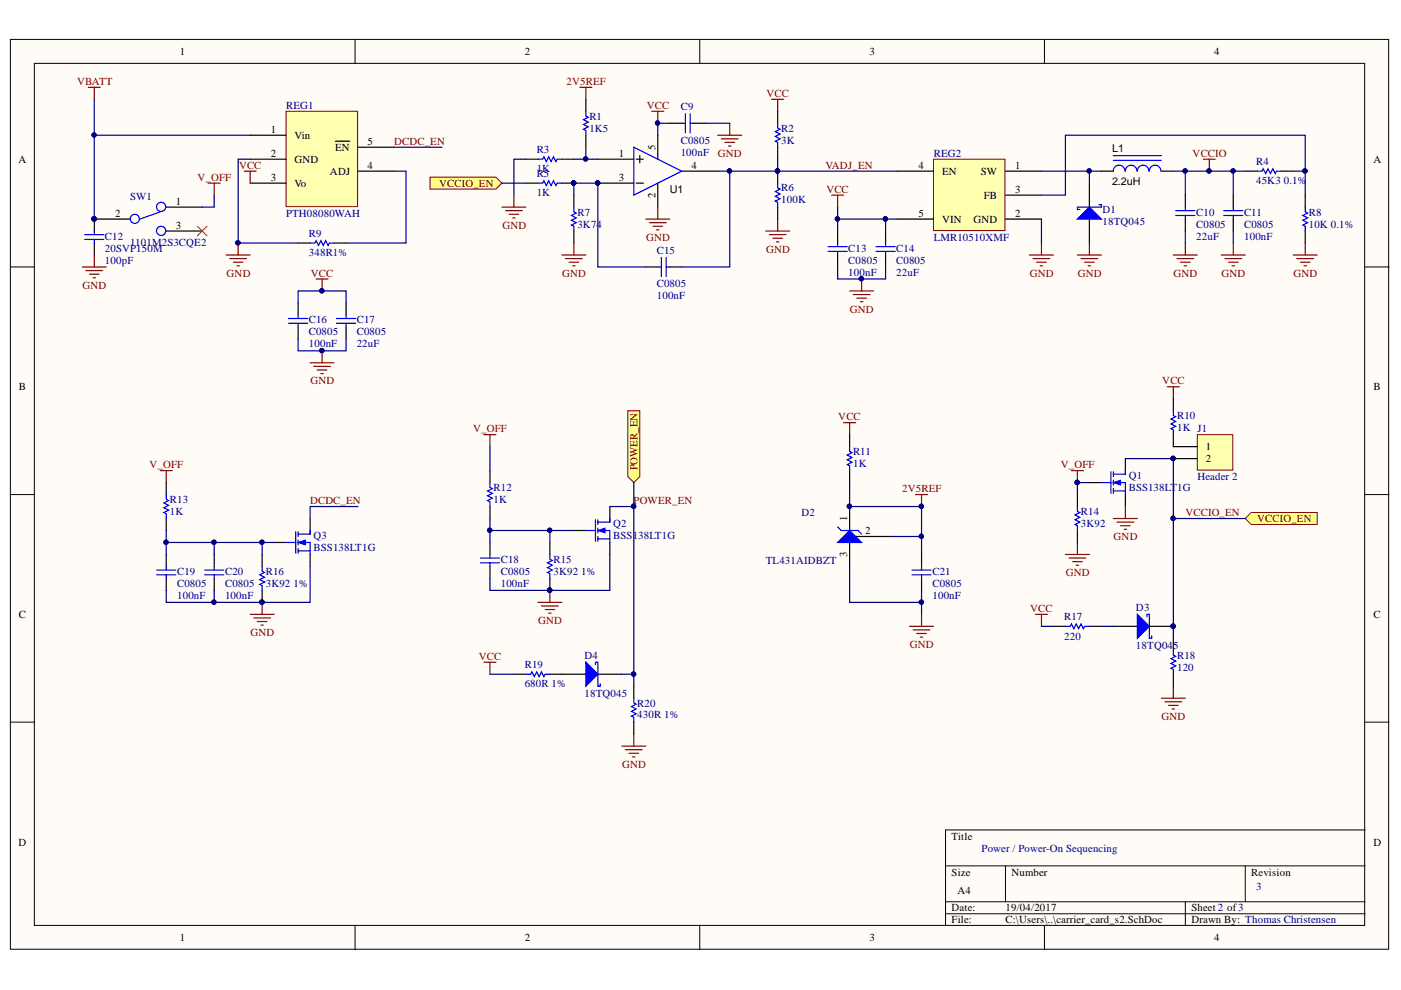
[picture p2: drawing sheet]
<svg xmlns="http://www.w3.org/2000/svg" width="297mm" height="210mm" viewBox="0 0 297 210" stroke-linecap="round" stroke-linejoin="round" font-family="sans-serif">
<defs><g id="words">
<g font-size="2.3">
<text x="38.2" y="11.7">1</text>
<text x="111.2" y="11.7">2</text>
<text x="184.3" y="11.7">3</text>
<text x="257.4" y="11.7">4</text>
<text x="57.4" y="28.2">1</text>
<text x="62.4" y="29.4">Vin</text>
<text x="3.9" y="34.5">A</text>
<text x="57.4" y="33.2">2</text>
<text x="62.4" y="34.5">GND</text>
<text x="71.1" y="32">EN</text>
<text x="77.9" y="35.8">4</text>
<text x="77.9" y="30.7">5</text>
<text x="131.2" y="33.2">1</text>
<text x="139" y="31.7" transform="rotate(-90 139 31.7)">5</text>
<text x="146.6" y="35.8">4</text>
<text x="194.7" y="35.8">4</text>
<text x="215.2" y="35.8">1</text>
<text x="235.8" y="32.2">L1</text>
<text x="291.2" y="34.5">A</text>
<text x="57.4" y="38.3">3</text>
<text x="62.4" y="39.6">Vo</text>
<text x="70" y="37">ADJ</text>
<text x="131.2" y="38.3">3</text>
<text x="142" y="40.9">U1</text>
<text x="199.7" y="37">EN</text>
<text x="207.9" y="37">SW</text>
<text x="215.2" y="40.8">3</text>
<text x="235.8" y="39.1">2.2uH</text>
<text x="24.4" y="46">2</text>
<text x="37.3" y="43.5">1</text>
<text x="139" y="42" transform="rotate(-90 139 42)">2</text>
<text x="194.7" y="46">5</text>
<text x="199.7" y="47.3">VIN</text>
<text x="206.4" y="47.3">GND</text>
<text x="208.6" y="42.1">FB</text>
<text x="215.2" y="46">2</text>
<text x="37.3" y="48.5">3</text>
<text x="4" y="82.8">B</text>
<text x="291.2" y="82.8">B</text>
<text x="255.7" y="95.4">1</text>
<text x="255.7" y="98">2</text>
<text x="179.6" y="110.4" transform="rotate(-90 179.6 110.4)">1</text>
<text x="183.4" y="113.3">2</text>
<text x="179.6" y="118.2" transform="rotate(-90 179.6 118.2)">3</text>
<text x="4" y="131">C</text>
<text x="291.2" y="131">C</text>
<text x="3.9" y="179.3">D</text>
<text x="201.8" y="178">Title</text>
<text x="291.2" y="179.3">D</text>
<text x="201.8" y="185.6">Size</text>
<text x="214.5" y="185.6">Number</text>
<text x="265.3" y="185.6">Revision</text>
<text x="203" y="189.4">A4</text>
<text x="201.8" y="193.2">Date:</text>
<text x="201.8" y="195.8">File:</text>
<text x="213.2" y="193.2">19/04/2017</text>
<text x="213.2" y="195.8">C:\Users\..\carrier_card_s2.SchDoc</text>
<text x="252.6" y="193.2">Sheet 2 of3</text>
<text x="252.6" y="195.8">Drawn By: Thomas Christensen</text>
<text x="38.2" y="199.6">1</text>
<text x="111.2" y="199.6">2</text>
<text x="184.3" y="199.6">3</text>
<text x="257.4" y="199.6">4</text>
</g>
<g font-size="2.3" fill="#800000">
<text x="16.3" y="18">VBATT</text>
<text x="120.1" y="18">2V5REF</text>
<text x="137.1" y="23.1">VCC</text>
<text x="162.5" y="20.5">VCC</text>
<text x="50.7" y="35.8">VCC</text>
<text x="83.6" y="30.7">DCDC_EN</text>
<text x="152.2" y="33.2">GND</text>
<text x="175" y="35.8">VADJ_EN</text>
<text x="252.9" y="33.2">VCCIO</text>
<text x="41.9" y="38.3">V_OFF</text>
<text x="93.1" y="39.6">VCCIO_EN</text>
<text x="175.2" y="40.8">VCC</text>
<text x="106.5" y="48.5">GND</text>
<text x="137" y="51.1">GND</text>
<text x="162.4" y="53.6">GND</text>
<text x="48.1" y="58.7">GND</text>
<text x="65.9" y="58.7">VCC</text>
<text x="119.2" y="58.7">GND</text>
<text x="218.3" y="58.7">GND</text>
<text x="228.5" y="58.7">GND</text>
<text x="248.8" y="58.7">GND</text>
<text x="259" y="58.7">GND</text>
<text x="274.3" y="58.7">GND</text>
<text x="17.5" y="61.2">GND</text>
<text x="180.2" y="66.3">GND</text>
<text x="65.8" y="81.5">GND</text>
<text x="246.4" y="81.5">VCC</text>
<text x="177.7" y="89.1">VCC</text>
<text x="100.3" y="91.6">V_OFF</text>
<text x="31.7" y="99.2">V_OFF</text>
<text x="135.2" y="99.8" transform="rotate(-90 135.2 99.8)">POWER_EN</text>
<text x="224.9" y="99.2">V_OFF</text>
<text x="65.7" y="106.9">DCDC_EN</text>
<text x="134.3" y="106.9">POWER_EN</text>
<text x="191.3" y="104.4">2V5REF</text>
<text x="251.3" y="109.5">VCCIO_EN</text>
<text x="266.6" y="110.7">VCCIO_EN</text>
<text x="236.1" y="114.5">GND</text>
<text x="226" y="122.2">GND</text>
<text x="218.4" y="129.8">VCC</text>
<text x="53.1" y="134.8">GND</text>
<text x="114.1" y="132.3">GND</text>
<text x="192.9" y="137.4">GND</text>
<text x="101.5" y="139.9">VCC</text>
<text x="246.3" y="152.6">GND</text>
<text x="131.9" y="162.7">GND</text>
</g>
<g font-size="2.3" fill="#000080">
<text x="60.7" y="23.1">REG1</text>
<text x="144.3" y="23.3">C9</text>
<text x="125" y="25.4">R1</text>
<text x="125" y="27.9">1K5</text>
<text x="165.6" y="27.9">R2</text>
<text x="113.8" y="32.5">R3</text>
<text x="144.3" y="33">100nF</text>
<text x="144.3" y="30.4">C0805</text>
<text x="165.6" y="30.4">3K</text>
<text x="198" y="33.2">REG2</text>
<text x="266.3" y="35">R4</text>
<text x="113.8" y="37.5">R5</text>
<text x="113.8" y="41.6">1K</text>
<text x="113.8" y="36.5">1K</text>
<text x="165.6" y="40.6">R6</text>
<text x="266.3" y="39.1">45K3</text>
<text x="272.2" y="39.1">0.1%</text>
<text x="27.6" y="42.4">SW1</text>
<text x="60.7" y="46">PTH08080WAH</text>
<text x="122.4" y="45.7">R7</text>
<text x="165.6" y="43.1">100K</text>
<text x="233.7" y="45.2">D1</text>
<text x="233.7" y="47.8">18TQ045</text>
<text x="253.6" y="45.7">C10</text>
<text x="263.8" y="45.7">C11</text>
<text x="277.5" y="45.7">R8</text>
<text x="22.2" y="50.8">C12</text>
<text x="22.2" y="53.3">20SVP150M</text>
<text x="27.6" y="52.1">1101M2S3CQE2</text>
<text x="65.5" y="50.3">R9</text>
<text x="122.4" y="48.3">3K74</text>
<text x="139.2" y="53.9">C15</text>
<text x="179.9" y="53.3">C13</text>
<text x="190" y="53.3">C14</text>
<text x="198" y="51.1">LMR10510XMF</text>
<text x="253.6" y="50.8">22uF</text>
<text x="253.6" y="48.3">C0805</text>
<text x="263.8" y="50.8">100nF</text>
<text x="263.8" y="48.3">C0805</text>
<text x="277.5" y="48.3">10K 0.1%</text>
<text x="22.2" y="55.9">100pF</text>
<text x="65.5" y="54.4">348R1%</text>
<text x="179.9" y="58.4">100nF</text>
<text x="179.9" y="55.9">C0805</text>
<text x="190" y="58.4">22uF</text>
<text x="190" y="55.9">C0805</text>
<text x="139.2" y="63.5">100nF</text>
<text x="139.2" y="61">C0805</text>
<text x="65.5" y="68.6">C16</text>
<text x="65.5" y="71.1">C0805</text>
<text x="75.6" y="68.6">C17</text>
<text x="75.6" y="71.1">C0805</text>
<text x="65.5" y="73.6">100nF</text>
<text x="75.6" y="73.6">22uF</text>
<text x="249.6" y="88.9">R10</text>
<text x="249.6" y="91.4">1K J1</text>
<text x="180.9" y="96.5">R11</text>
<text x="180.9" y="99">1K</text>
<text x="239.3" y="101.5">Q1</text>
<text x="253.9" y="101.8">Header 2</text>
<text x="36" y="106.7">R13</text>
<text x="104.6" y="104.2">R12</text>
<text x="104.6" y="106.7">1K</text>
<text x="239.3" y="104.2">BSS138LT1G</text>
<text x="36" y="109.2">1K</text>
<text x="130" y="111.8">Q2</text>
<text x="170" y="109.5">D2</text>
<text x="229.2" y="109.2">R14</text>
<text x="229.2" y="111.8">3K92</text>
<text x="66.5" y="114.3">Q3</text>
<text x="66.5" y="116.8">BSS138LT1G</text>
<text x="106.2" y="119.4">C18</text>
<text x="117.3" y="119.4">R15</text>
<text x="130" y="114.3">BSS138LT1G</text>
<text x="162.3" y="119.6">TL431AIDBZT</text>
<text x="37.6" y="121.9">C19</text>
<text x="37.6" y="124.4">C0805</text>
<text x="47.7" y="121.9">C20</text>
<text x="47.7" y="124.4">C0805</text>
<text x="56.3" y="121.9">R16</text>
<text x="56.3" y="124.4">3K92</text>
<text x="62.2" y="124.4">1%</text>
<text x="106.2" y="124.4">100nF</text>
<text x="106.2" y="121.9">C0805</text>
<text x="117.3" y="121.9">3K92</text>
<text x="123.2" y="121.9">1%</text>
<text x="197.7" y="121.9">C21</text>
<text x="197.7" y="124.4">C0805</text>
<text x="37.6" y="127">100nF</text>
<text x="47.7" y="127">100nF</text>
<text x="197.7" y="127">100nF</text>
<text x="225.6" y="131.5">R17</text>
<text x="240.9" y="129.5">D3</text>
<text x="225.6" y="135.6">220</text>
<text x="240.9" y="137.6">18TQ045</text>
<text x="111.2" y="141.7">R19</text>
<text x="123.9" y="139.7">D4</text>
<text x="249.6" y="139.7">R18</text>
<text x="249.6" y="142.2">120</text>
<text x="111.2" y="145.7">680R 1%</text>
<text x="123.9" y="147.8">18TQ045</text>
<text x="135.1" y="149.8">R20</text>
<text x="135.1" y="152.3">430R 1%</text>
<text x="208.1" y="180.6">Power / Power-On Sequencing</text>
<text x="266.3" y="188.7">3</text>
</g>
</g></defs>
<g fill="#fffcf8" stroke="#000" stroke-width=".21">
<path d="M2.2 8.4h292.2v192.9h-292.2z"/>
<path d="M7.3 13.4h282v182.8h-282z"/>
</g>
<g fill="none" stroke="#000" stroke-width=".21">
<path d="M75.3 8.4v5M148.4 8.4v5M221.4 8.4v5M2.2 56.6h5.1M289.4 56.6h5.1M2.2 104.9h5.1M289.4 104.9h5.1M2.2 153.1h5.1M289.4 153.1h5.1M289.4 176h-88.9v20.3M75.3 196.3v5.1M148.4 196.3v5.1"/>
<path d="M200.5 183.6h88.9M200.5 191.2h88.9M200.5 193.7h88.9M213.2 183.6v7.6M221.4 196.3v5.1M251.3 191.2v5.1M264 183.6v7.6"/>
</g>
<path d="M238.6 97.2v2.6M231 102.3h2.5M238.6 104.9v2.5" fill="none" stroke="#000" stroke-width=".25"/>
<path d="M233.5 102.3h2.1M235.6 100v4.6M236.1 100.5h2.5M236.1 102.3h2.5v2.6M236.1 104.1h2.5M236.1 100v1.1M236.1 101.8v1M236.1 103.6v1" fill="none" stroke="#00f" stroke-width=".25"/>
<path d="M236.1 102.3l1.5-.5v1z" fill="#00f"/>
<path d="M236.1 102.3l1.5-.5v1z" fill="none" stroke="#00f" stroke-width=".21"/>
<path d="M238.6 99.8v.7" fill="none" stroke="#00f" stroke-width=".25"/>
<path d="M253.9 92.2h7.5v7.5h-7.5z" fill="#ffffb0" stroke="#800000" stroke-width=".21"/>
<path d="M248.8 94.7h5.1M248.8 97.2h5.1M180.1 107.4v5.1M180.1 115v5.1M181.4 113.7h7.6" fill="none" stroke="#000" stroke-width=".25"/>
<g fill="#000080" stroke="#000080" stroke-width=".21">
<circle cx="248.7" cy="97.2" r=".46"/>
<circle cx="180.1" cy="107.3" r=".46"/>
</g>
<g fill="none" stroke="#800000" stroke-width=".25">
<path d="M247.5 82h2.5M248.8 82v2.5M236.1 109.9h5M236.8 110.7h3.6M237.6 111.5h2M238.3 112.2h.6M238.6 107.4v2.5M219.5 130.3h2.6M220.8 130.3v2.5M246.2 148h5.1M247 148.8h3.5M247.8 149.6h2"/>
<path d="M248.5 150.3h.5M248.8 145.5v2.5"/>
</g>
<path d="M178.4 112.5h3.5" fill="none" stroke="#00f" stroke-width=".25"/>
<path d="M177.6 115l2.5-2.5 2.6 2.5z" fill="#00f"/>
<path d="M177.6 115l2.5-2.5 2.6 2.5zM177.6 111.7l.8 .8M181.9 112.5l.8 .7M193.4 120.9h4M193.4 121.9h4M195.4 120.1v.8M195.4 121.9v.7" fill="none" stroke="#00f" stroke-width=".25"/>
<g fill="#000080" stroke="#000080" stroke-width=".21">
<circle cx="180.1" cy="107.3" r=".46"/>
<circle cx="195.3" cy="107.3" r=".46"/>
</g>
<path d="M195.4 117.6v2.5M195.4 122.6v2.6" fill="none" stroke="#000" stroke-width=".25"/>
<path d="M178.9 89.6h2.5M180.1 89.6v2.6M194.1 104.9h2.6M195.4 104.9v2.5M192.8 132.8h5.1M193.6 133.6h3.6M194.4 134.3h2M195.1 135.1h.5M195.4 130.3v2.5" fill="none" stroke="#800000" stroke-width=".25"/>
<path d="M197.9 33.8h15.2v15.1h-15.2z" fill="#ffffb0" stroke="#800000" stroke-width=".21"/>
<g fill="none" stroke="#000" stroke-width=".25">
<path d="M111.5 38.8h2.5M119.1 38.8h2.6M126.8 38.8h7.6M126.8 33.8h7.6M134.9 38.8h1.5M134.9 33.8h1.5M135.7 33v1.5M139.5 28.7v5.1M139.5 38.8v5.1M142 26.1h2.5M144.5 36.3h7.7M147.1 26.1h2.5"/>
<path d="M190.3 36.3h7.6M213.2 36.3h7.6M233.5 36.3h2.6M246.2 36.3h2.6M136.9 56.6h2.6M142 56.6h2.5M177.6 49v2.5M177.6 54.1v2.5M187.8 49v2.5M187.8 54.1v2.5M190.3 46.4h7.6M213.2 46.4h7.6"/>
<path d="M213.2 41.4h7.6M251.3 41.4v2.5M251.3 46.4v2.6M261.5 41.4v2.5M261.5 46.4v2.6"/>
</g>
<g fill="none" stroke="#00f" stroke-width=".25">
<path d="M114 38.8h1.1l.2-.5 .5 1 .5-1 .5 1 .5-1 .6 1 .2-.5h1M134.4 31.2l10.1 5.1-10.1 5.1zM144.5 26.1h.8M145.3 24.1v4.1M146.3 24.1v4.1M146.3 26.1h.8M236.1 34h10.1M236.1 33h10.1M238.5 36.3a1.23 1.23 0 0 0-1.2-1.3 1.23 1.23 0 0 0-1.3 1.3M241 36.3a1.22 1.22 0 0 0-1.2-1.3 1.22 1.22 0 0 0-1.2 1.3M243.6 36.3a1.22 1.22 0 0 0-1.2-1.3 1.22 1.22 0 0 0-1.3 1.3M246.1 36.3a1.22 1.22 0 0 0-1.2-1.3 1.22 1.22 0 0 0-1.2 1.3"/>
<path d="M139.5 56.6h.7M140.2 54.6v4M141.2 54.6v4M141.2 56.6h.8M175.6 52.3h4M175.6 53.3h4M177.6 51.5v.8M177.6 53.3v.8M185.7 52.3h4.1M185.7 53.3h4.1M187.8 51.5v.8M187.8 53.3v.8"/>
<path d="M249.3 44.7h4M249.3 45.7h4M251.3 43.9v.8M251.3 45.7v.7M259.4 44.7h4.1M259.4 45.7h4.1M261.5 43.9v.8M261.5 45.7v.7"/>
</g>
<g fill="none" stroke="#800000" stroke-width=".25">
<path d="M122.9 18.5h2.6M124.2 18.5v2.6M138.2 23.6h2.5M139.5 23.6v2.5M152.2 28.7h5.1M152.9 29.4h3.6M153.7 30.2h2M154.5 31h.5M154.7 26.1v2.6M163.6 21.1h2.6M164.9 21.1v2.5M106.4 43.9h5.1"/>
<path d="M107.2 44.7h3.5M107.9 45.4h2.1M108.7 46.2h.5M109 41.4v2.5M136.9 46.4h5.1M137.7 47.2h3.5M138.4 48h2.1M139.2 48.7h.5M139.5 43.9v2.5M162.3 49h5.1M163.1 49.8h3.6M163.9 50.5h2"/>
<path d="M164.6 51.3h.5M164.9 46.4v2.6M176.3 41.4h2.6M177.6 41.4v2.5M182.7 59.1v2.6M218.3 54.1h5M219 54.8h3.6M219.8 55.6h2M220.6 56.4h.5M220.8 51.5v2.6M228.4 54.1h5.1M229.2 54.8h3.6"/>
<path d="M230 55.6h2M230.7 56.4h.5M231 51.5v2.6M248.8 54.1h5.1M249.5 54.8h3.6M250.3 55.6h2M251.1 56.4h.5M251.3 51.5v2.6M258.9 54.1h5.1M259.7 54.8h3.6M260.5 55.6h2M261.2 56.4h.5"/>
<path d="M261.5 51.5v2.6M274.2 54.1h5.1M275 54.8h3.5M275.7 55.6h2M276.5 56.4h.5M276.7 51.5v2.6M180.1 61.7h5.1M180.9 62.4h3.6M181.7 63.2h2M182.4 64h.5M227.2 99.8h2.5M228.4 99.8v2.5"/>
</g>
<g fill="#000080" stroke="#000080" stroke-width=".21">
<circle cx="182.6" cy="59.1" r=".46"/>
<circle cx="126.7" cy="38.8" r=".46"/>
<circle cx="121.6" cy="38.8" r=".47"/>
<circle cx="139.4" cy="26.1" r=".46"/>
<circle cx="228.4" cy="102.3" r=".46"/>
</g>
<path d="M264 109.9l1.3-1.2h14v2.5h-14z" fill-rule="evenodd" fill="#ffff80" stroke="#800000" stroke-width=".21"/>
<path d="M255.1 33.8h2.6M256.4 33.8v2.5M225.9 117.6h5.1M226.7 118.3h3.5M227.4 119.1h2M228.2 119.8h.5M228.4 115v2.6" fill="none" stroke="#800000" stroke-width=".25"/>
<circle cx="256.3" cy="36.2" r=".46" fill="#000080" stroke="#000080" stroke-width=".21"/>
<path d="M60.6 23.6h15.2v20.2h-15.2z" fill="#ffffb0" stroke="#800000" stroke-width=".21"/>
<g fill="none" stroke="#000" stroke-width=".25">
<path d="M53 28.7h7.7M53 33.8h7.7M53 38.8h7.7M71.1 29.9h3M75.9 36.3h7.6M75.9 31.2h7.6M20 51.5v2.6M27.6 46.4h-7.6v2.6M35.2 43.9h7.7M35.2 49h7.7M63.2 51.5h2.5M70.8 51.5h2.6"/>
<path d="M63.2 64.2v2.6M63.2 69.3v2.5M73.4 64.2v2.6M73.4 69.3v2.5M45.4 117.6v2.5M58.1 115h2.6M65.7 109.9v2.6M65.7 117.6v2.5M45.4 122.6v2.6"/>
</g>
<g fill="none" stroke="#00f" stroke-width=".25">
<path d="M18 49.8h4M18 50.8h4M20 49v.8M20 50.8v.7M34 44.9l-4.3 1.5M65.7 51.5h1.1l.2-.5 .5 1 .5-1 .5 1 .6-1 .5 1 .2-.5h1M61.2 67.5h4M61.2 68.5h4M63.2 66.8v.7M63.2 68.5v.8M71.3 67.5h4.1M71.3 68.5h4.1"/>
<path d="M73.4 66.8v.7M73.4 68.5v.8M60.7 115h2M62.7 112.7v4.6M63.2 112.7v1M63.2 114.5v1M63.2 116.3v1M63.2 113.2h2.5M63.2 115h2.5v2.6M63.2 116.8h2.5M43.4 120.9h4M43.4 121.9h4"/>
<path d="M45.4 120.1v.8M45.4 121.9v.7"/>
<circle cx="28.6" cy="46.4" r=".97"/>
<circle cx="34.2" cy="49" r=".98"/>
<circle cx="34.2" cy="43.9" r=".97"/>
</g>
<g fill="none" stroke="#800000" stroke-width=".25">
<path d="M18.7 18.5h2.6M20 18.5v2.6M44.1 38.8h2.6M45.4 38.8v2.6M51.8 36.3h2.5M53 36.3v2.5M17.5 56.6h5M18.2 57.4h3.6M19 58.1h2M19.7 58.9h.5M20 54.1v2.5M67 59.1h2.6"/>
<path d="M68.3 59.1v2.6M65.7 76.9h5.1M66.5 77.7h3.6M67.3 78.4h2M68 79.2h.5M68.3 74.4v2.5"/>
</g>
<g fill="#000080" stroke="#000080" stroke-width=".21">
<circle cx="19.9" cy="46.4" r=".46"/>
<circle cx="68.2" cy="74.3" r=".46"/>
<circle cx="68.2" cy="61.6" r=".47"/>
</g>
<path d="M41.9 48l2 2M43.9 48l-2 2" fill="none" stroke="#f00" stroke-width=".21"/>
<path d="M63.2 115l1.5-.5v1z" fill="#00f"/>
<path d="M63.2 115l1.5-.5v1z" fill="none" stroke="#00f" stroke-width=".21"/>
<g fill="none" stroke="#00f" stroke-width=".25">
<path d="M65.7 112.5v.7M101.8 118.3h4.1M101.8 119.3h4.1M103.9 117.6v.7M103.9 119.3v.8M124.2 112.5h2M126.2 110.2v4.6M126.8 110.7h2.5M126.8 112.5h2.5v2.5M126.8 114.3h2.5M126.8 110.2v1M126.8 112v1"/>
<path d="M126.8 113.7v1.1M33.2 120.9h4.1M33.2 121.9h4.1M35.2 120.1v.8M35.2 121.9v.7"/>
</g>
<path d="M34 99.8h2.5M35.2 99.8v2.5M53 130.3h5.1M53.8 131h3.6M54.6 131.8h2M55.3 132.5h.5M55.6 127.7v2.6" fill="none" stroke="#800000" stroke-width=".25"/>
<circle cx="55.5" cy="127.7" r=".46" fill="#000080" stroke="#000080" stroke-width=".21"/>
<path d="M35.2 117.6v2.5M103.9 115v2.6M121.7 112.5h2.5M129.3 107.4v2.5M129.3 115v2.6M35.2 122.6v2.6M103.9 120.1v2.5" fill="none" stroke="#000" stroke-width=".25"/>
<path d="M126.8 112.5l1.5-.5v1z" fill="#00f"/>
<path d="M126.8 112.5l1.5-.5v1z" fill="none" stroke="#00f" stroke-width=".21"/>
<path d="M129.3 109.9v.8" fill="none" stroke="#00f" stroke-width=".25"/>
<g fill="none" stroke="#800000" stroke-width=".25">
<path d="M102.6 92.2h2.5M103.9 92.2v2.5M114 127.7h5.1M114.8 128.5h3.6M115.6 129.2h2M116.3 130h.5M116.6 125.2v2.5M102.6 140.4h2.5M103.9 140.4v2.6M131.8 158.2h5.1M132.6 159h3.6M133.4 159.7h2"/>
<path d="M134.4 155.7v2.5M134.1 160.5h.5"/>
</g>
<circle cx="116.5" cy="125.1" r=".46" fill="#000080" stroke="#000080" stroke-width=".21"/>
<path d="M133.1 87.1h2.6v14l-1.3 1.2-1.3-1.2z" fill-rule="evenodd" fill="#ffff80" stroke="#800000" stroke-width=".21"/>
<circle cx="134.3" cy="107.3" r=".46" fill="#000080" stroke="#000080" stroke-width=".21"/>
<path d="M91.2 37.6h13.9l1.3 1.2-1.3 1.3h-13.9z" fill-rule="evenodd" fill="#ffff80" stroke="#800000" stroke-width=".21"/>
<path d="M119.1 143h5.1M126.8 143h5" fill="none" stroke="#000" stroke-width=".25"/>
<path d="M124.2 140.4l2.6 2.6-2.6 2.5z" fill="#00f"/>
<path d="M124.2 140.4l2.6 2.6-2.6 2.5zM126.2 140.9v-.5h.6v5.1h.5v-.5" fill="none" stroke="#00f" stroke-width=".25"/>
<path d="M236.1 132.8h5M243.7 132.8h5.1" fill="none" stroke="#000" stroke-width=".25"/>
<circle cx="248.7" cy="132.8" r=".46" fill="#000080" stroke="#000080" stroke-width=".21"/>
<path d="M241.1 130.3l2.6 2.5-2.6 2.5z" fill="#00f"/>
<path d="M241.1 130.3l2.6 2.5-2.6 2.5zM243.2 130.8v-.5h.5v5h.5v-.5" fill="none" stroke="#00f" stroke-width=".25"/>
<circle cx="248.7" cy="132.8" r=".46" fill="#000080" stroke="#000080" stroke-width=".21"/>
<path d="M231 38.8v5.1M231 46.4v5.1" fill="none" stroke="#000" stroke-width=".25"/>
<path d="M228.4 46.4l2.6-2.5 2.5 2.5z" fill="#00f"/>
<g fill="none" stroke="#00f" stroke-width=".25">
<path d="M114 33.8h1.1l.2-.6 .5 1.1 .5-1.1 .5 1.1 .5-1.1 .6 1.1 .2-.5h1M124.2 23.6v1l.5 .3-1 .5 1 .5-1 .5 1 .5-1 .5 .5 .3v1M164.9 26.1v1l.5 .3-1 .5 1 .5-1 .5 1 .5-1 .5 .5 .3v1M164.9 38.8v1l.5 .3-1 .5 1 .5-1 .5 1 .5-1 .5 .5 .3v1M266.6 36.3h1l.2-.5 .5 1 .5-1 .6 1 .5-1 .5 1 .2-.5h1M121.7 43.9v1l.5 .3-1 .5 1 .5-1 .5 1 .5-1 .5 .5 .3v1M228.4 46.4l2.6-2.5 2.5 2.5zM233 43.4h.5v.5h-5.1v.5h.5M276.7 43.9v1l.5 .3-1 .5 1 .5-1 .5 1 .5-1 .5 .5 .3v1M180.1 94.7v1l.5 .3-1 .5 1 .5-1 .5 1 .5-1 .5 .5 .3v1M248.8 87.1v1l.5 .3-1 .5 1 .5-1 .5 1 .5-1 .5 .5 .2v1.1M35.2 104.9v1l.6 .2-1.1 .5 1.1 .5-1.1 .6 1.1 .5-1.1 .5 .5 .2v1"/>
<path d="M103.9 102.3v1l.5 .3-1 .5 1 .5-1 .5 1 .5-1 .5 .5 .3v1M116.6 117.6v1l.5 .2-1 .5 1 .5-1 .6 1 .5-1 .5 .5 .2v1M228.4 107.4v1l.5 .3-1 .5 1 .5-1 .5 1 .5-1 .5 .5 .3v1M55.6 120.1v1l.5 .3-1 .5 1 .5-1 .5 1 .5-1 .5 .5 .3v1M225.9 132.8h1l.3-.5 .5 1 .5-1 .5 1 .5-1 .5 1 .3-.5h1M248.8 137.9v1l.5 .2-1 .6 1 .5-1 .5 1 .5-1 .5 .5 .2v1.1M111.5 143h1l.3-.6 .5 1.1 .5-1.1 .5 1.1 .5-1.1 .5 1.1 .3-.5h1M134.4 148v1l.5 .3-1 .5 1 .5-1 .5 1 .5-1 .5 .5 .3v1"/>
</g>
<g fill="none" stroke="#000" stroke-width=".25">
<path d="M111.5 33.8h2.5M119.1 33.8h2.6M124.2 21.1v2.5M124.2 28.7v2.5M164.9 23.6v2.5M164.9 31.2v2.6M164.9 36.3v2.5M264 36.3h2.6M271.6 36.3h2.6M121.7 41.4v2.5M121.7 49v2.5M164.9 43.9v2.5"/>
<path d="M276.7 41.4v2.5M276.7 49v2.5M103.9 99.8v2.5M180.1 92.2v2.5M180.1 99.8v2.5M248.8 84.5v2.6M248.8 92.2v2.5M35.2 102.3v2.6M35.2 109.9v2.6M55.6 117.6v2.5M103.9 107.4v2.5M116.6 115v2.6"/>
<path d="M228.4 104.9v2.5M228.4 112.5v2.5M55.6 125.2v2.5M116.6 122.6v2.6M223.3 132.8h2.6M231 132.8h2.5M248.8 135.3v2.6M109 143h2.5M116.6 143h2.5M134.4 145.5v2.5M134.4 153.1v2.6M248.8 143v2.5"/>
</g>
<g fill="#000080" stroke="#000080" stroke-width=".21">
<circle cx="164.8" cy="36.2" r=".46"/>
<circle cx="116.5" cy="125.1" r=".46"/>
<circle cx="55.5" cy="127.7" r=".46"/>
<circle cx="50.4" cy="51.5" r=".46"/>
<circle cx="195.3" cy="113.7" r=".46"/>
<circle cx="195.3" cy="107.3" r=".46"/>
<circle cx="180.1" cy="107.3" r=".46"/>
<circle cx="177.5" cy="46.4" r=".46"/>
<circle cx="187.7" cy="46.4" r=".46"/>
<circle cx="182.6" cy="59.1" r=".46"/>
<circle cx="230.9" cy="36.2" r=".46"/>
<circle cx="251.3" cy="36.2" r=".46"/>
<circle cx="256.3" cy="36.2" r=".46"/>
<circle cx="261.4" cy="36.2" r=".46"/>
<circle cx="276.7" cy="36.2" r=".46"/>
<circle cx="124.2" cy="33.7" r=".46"/>
<circle cx="139.4" cy="26.1" r=".46"/>
<circle cx="154.7" cy="36.2" r=".46"/>
<circle cx="228.4" cy="102.3" r=".46"/>
<circle cx="248.7" cy="109.9" r=".46"/>
<circle cx="19.9" cy="46.4" r=".46"/>
<circle cx="19.9" cy="28.6" r=".46"/>
<circle cx="195.3" cy="127.7" r=".46"/>
<circle cx="68.2" cy="74.3" r=".46"/>
<circle cx="68.2" cy="61.6" r=".47"/>
<circle cx="45.4" cy="115" r=".46"/>
<circle cx="55.5" cy="115" r=".46"/>
<circle cx="45.4" cy="127.7" r=".46"/>
<circle cx="35.2" cy="115" r=".46"/>
<circle cx="103.8" cy="112.4" r=".46"/>
<circle cx="116.5" cy="112.4" r=".46"/>
<circle cx="134.3" cy="142.9" r=".46"/>
<circle cx="134.3" cy="107.3" r=".46"/>
<circle cx="248.7" cy="97.2" r=".46"/>
<circle cx="248.7" cy="132.8" r=".46"/>
<circle cx="121.6" cy="38.8" r=".47"/>
<circle cx="126.7" cy="38.8" r=".46"/>
</g>
<path d="M48 54.1h5M48.7 54.8h3.6M49.5 55.6h2M50.2 56.4h.6M50.5 51.5v2.6M119.1 54.1h5.1M119.9 54.8h3.6M120.7 55.6h2M121.4 56.4h.5M121.7 51.5v2.6" fill="none" stroke="#800000" stroke-width=".25"/>
<g fill="none" stroke="#000080" stroke-width=".25">
<path d="M20 21.1v25.3M20 28.7h33M53 33.8h-2.5v17.7h12.7M83.5 36.3h2.6v15.2h-12.7M83.5 31.2h10.2M106.4 38.8h5.1M111.5 33.8h-2.5v7.6M121.7 33.8h5.1M124.2 31.2v2.6M142 26.1h-2.5v2.6M149.6 26.1h5.1M152.2 36.3h2.5v20.3h-10.2"/>
<path d="M164.9 33.8v2.5h-10.2M164.9 36.3h25.4M220.8 36.3h12.7M231 36.3v2.5M248.8 36.3h2.5v5.1M251.3 36.3h10.2v5.1M261.5 36.3h2.5M274.2 36.3h2.5v5.1M276.7 36.3v-7.6h-50.8v12.7h-5.1M45.4 41.4v2.5h-2.5M121.7 41.4v-2.6h5.1v17.8h10.1M177.6 56.6v2.5h10.2v-2.5"/>
<path d="M177.6 43.9v2.5M187.8 46.4v2.6M190.3 46.4h-12.7v2.6M220.8 46.4v5.1M251.3 49v2.5M261.5 49v2.5M63.2 71.8v2.6h10.2v-2.6M63.2 64.2v-2.5h10.2v2.5M103.9 94.7v5.1M238.6 97.2h10.2v38.1M35.2 112.5v2.5h10.2v2.6M35.2 115v2.6"/>
<path d="M45.4 115h10.2v2.6M55.6 115h2.5M75.9 107.4h-10.2v2.5M103.9 112.5h12.7v2.5M103.9 109.9v5.1M116.6 112.5h5.1M129.3 117.6v7.6h-25.4v-2.6M129.3 107.4h5.1v35.6M134.4 102.3v5.1M180.1 102.3v5.1h15.3v6.3M189 113.7h6.4v3.9M231 102.3h-2.6v2.6"/>
<path d="M248.8 109.9h15.2M35.2 125.2v2.5h10.2M65.7 120.1v7.6h-20.3v-2.5M180.1 120.1v7.6h15.3M195.4 125.2v5.1M220.8 132.8h2.5M233.5 132.8h2.6M103.9 143h5.1M131.8 143h2.6v2.5"/>
</g>
<use href="#words"/>
</svg>
